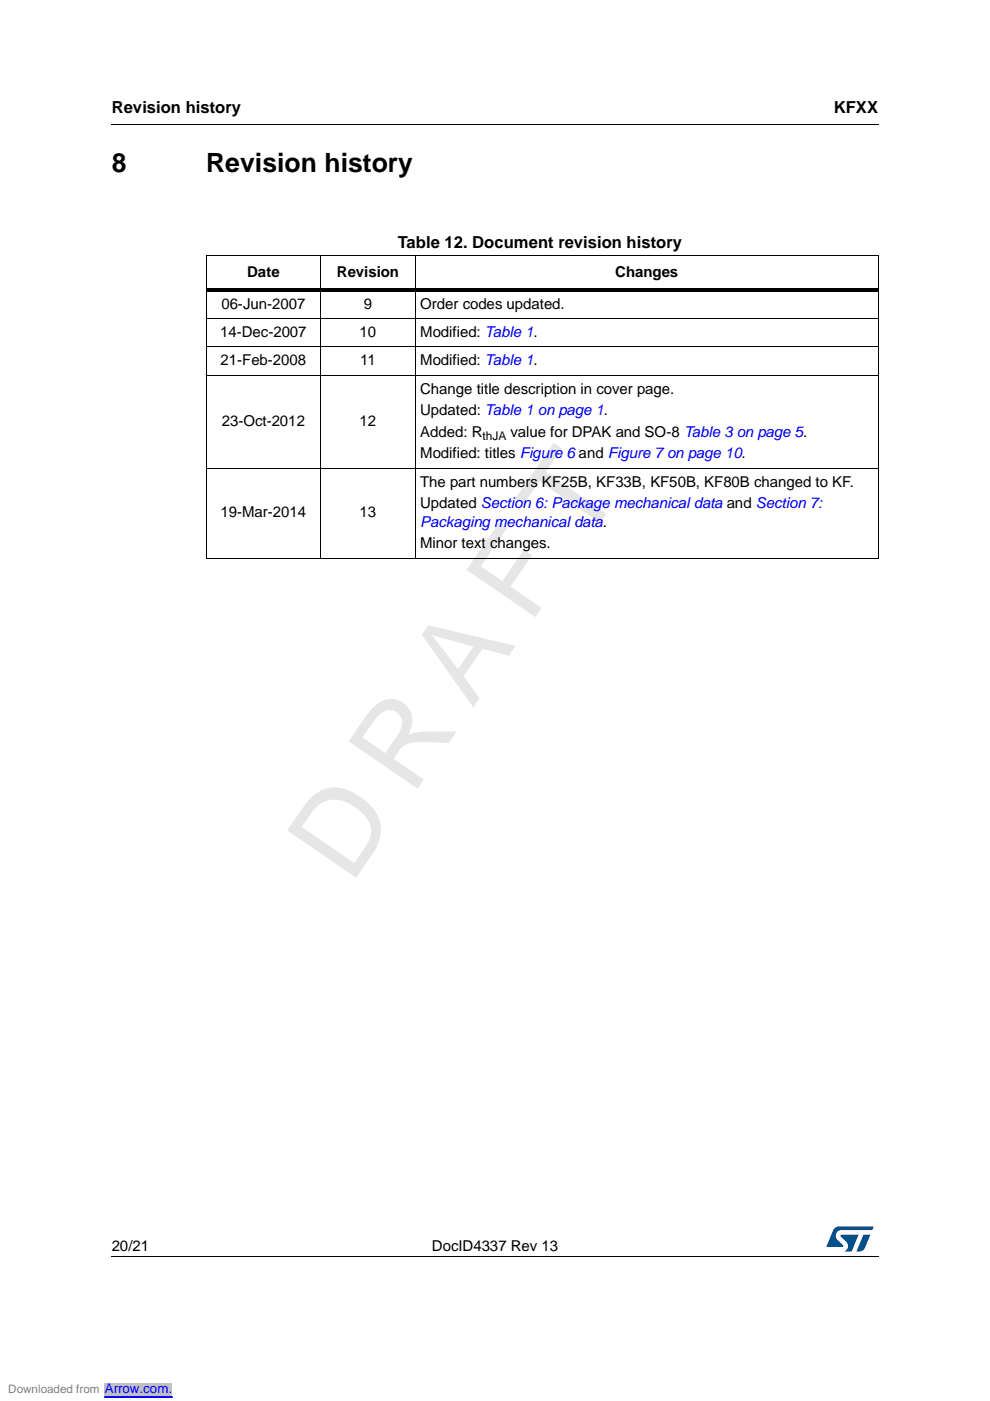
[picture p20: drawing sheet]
<svg xmlns="http://www.w3.org/2000/svg" width="210mm" height="297mm" viewBox="0 0 210 297" stroke-linecap="round" stroke-linejoin="round" font-family="sans-serif">
<defs><g id="words">
<text font-size="24.7" fill="#e6e6e6" x="74.4" y="187.7" transform="rotate(-55 74.4 187.7)">D R A F T</text>
<g font-size="5.6">
<text x="23.7" y="36.4">8</text>
<text x="43.7" y="36.4">Revision history</text>
</g>
<g font-size="3.5">
<text x="23.7" y="23.9">Revision history</text>
<text x="176.8" y="23.9">KFXX</text>
<text x="84.3" y="52.6">Table 12. Document revision history</text>
</g>
<g font-size="3.2">
<text x="52.4" y="58.7">Date</text>
<text x="71.4" y="58.7">Revision</text>
<text x="130.4" y="58.7">Changes</text>
<text x="46.9" y="65.4">06-Jun-2007</text>
<text x="77.1" y="65.4">9</text>
<text x="89.1" y="65.4">Order codes updated.</text>
<text x="46.7" y="71.4">14-Dec-2007</text>
<text x="76.2" y="71.4">10</text>
<text x="89.1" y="71.4">Modified: Table 1.</text>
<text x="46.8" y="77.4">21-Feb-2008</text>
<text x="76.4" y="77.4">11</text>
<text x="89.1" y="77.4">Modified: Table 1.</text>
<text x="89.1" y="83.4">Change title description in cover page.</text>
<text x="89.1" y="88">Updated: Table 1 on page 1.</text>
<text x="47" y="90.3">23-Oct-2012</text>
<text x="76.2" y="90.3">12</text>
<text x="89.1" y="92.6">Added: R</text>
<text x="108.2" y="92.6">value for DPAK and SO-8 Table 3 on page 5.</text>
<text x="89.1" y="97.2">Modified: titles Figure 6 and Figure 7 on page 10.</text>
<text x="89.1" y="103.2">The part numbers KF25B, KF33B, KF50B, KF80B changed to KF.</text>
<text x="89.1" y="107.8">Updated Section 6: Package mechanical data and Section 7:</text>
<text x="46.8" y="109.7">19-Mar-2014</text>
<text x="76.2" y="109.7">13</text>
<text x="89.1" y="116.2">Minor text changes.</text>
<text x="23.7" y="265.1">20/21</text>
<text x="91.6" y="265.1">DocID4337 Rev 13</text>
</g>
<text font-size="3.2" fill="#00f" x="89.1" y="111.6">Packaging mechanical data.</text>
<text font-size="2.8" fill="#00f" x="22.2" y="295.3">Arrow.com.</text>
<text font-size="2.5" x="102.3" y="93.4">thJA</text>
<text font-size="2.5" fill="#808080" x="1.8" y="295.3">Downloaded from</text>
</g></defs>
<path d="M23.6 26.2l.1 .2zM23.6 266.3l.1 .1z" fill="#000"/>
<path d="M23.7 26.3h162.6M23.7 266.4h162.6" fill="none" stroke="#000" stroke-width=".21"/>
<path d="M175.2 260h10v5.3h-10z" fill="#fff"/>
<g fill="#005189">
<path d="M176.9 260.5l1-.5 7.3 .1-.3 .7h-6.4a1.31 1.31 0 0 0-1.3 1.1 1.31 1.31 0 0 0 .8 1.4l.7 .7 .1 .3-3.6 .1z"/>
<path d="M183.1 261.8h1.4l-.6 1.6a2.16 2.16 0 0 1-1.3 1.9l-1-.1z"/>
<path d="M178.3 261.8l3.7 .1-1.4 3.3-1.5 .1a1.43 1.43 0 0 0 .6-1.7l-1.4-1.4z"/>
</g>
<path d="M43.6 54.1h142.7M43.7 54.2v64.1M68 54.1v64.3M88 54.1v64.3M186.2 54.2v64.1M43.6 67.6h142.7M43.6 73.5h142.7M43.6 79.5h142.7M43.6 99.3h142.7M43.6 118.4h142.7" fill="none" stroke="#000" stroke-width=".21"/>
<path d="M43.6 61.2h142.7v.7h-142.7z" fill="#000"/>
<path d="M0 294.6h70.6" fill="none" stroke="#fff" stroke-width="2.5" stroke-linecap="butt"/>
<path d="M22.2 293.3h14.3v2.6h-14.3z" fill="#c0c0c0"/>
<path d="M22.2 296.2h14.3" fill="none" stroke="#00f" stroke-width=".21"/>
<path d="M0 294.6h70.6" fill="none" stroke="#fff" stroke-width="2.5" stroke-linecap="butt"/>
<path d="M22.2 293.3h14.3v2.6h-14.3z" fill="#c0c0c0"/>
<path d="M22.2 296.2h14.3" fill="none" stroke="#00f" stroke-width=".21"/>
<path d="M0 294.6h70.6" fill="none" stroke="#fff" stroke-width="2.5" stroke-linecap="butt"/>
<path d="M22.2 293.3h14.3v2.6h-14.3z" fill="#c0c0c0"/>
<path d="M22.2 296.2h14.3" fill="none" stroke="#00f" stroke-width=".21"/>
<path d="M0 294.6h70.6" fill="none" stroke="#fff" stroke-width="2.5" stroke-linecap="butt"/>
<path d="M22.2 293.3h14.3v2.6h-14.3z" fill="#c0c0c0"/>
<path d="M22.2 296.2h14.3" fill="none" stroke="#00f" stroke-width=".21"/>
<path d="M0 294.6h70.6" fill="none" stroke="#fff" stroke-width="2.5" stroke-linecap="butt"/>
<path d="M22.2 293.3h14.3v2.6h-14.3z" fill="#c0c0c0"/>
<path d="M22.2 296.2h14.3" fill="none" stroke="#00f" stroke-width=".21"/>
<path d="M0 294.6h70.6" fill="none" stroke="#fff" stroke-width="2.5" stroke-linecap="butt"/>
<path d="M22.2 293.3h14.3v2.6h-14.3z" fill="#c0c0c0"/>
<path d="M22.2 296.2h14.3" fill="none" stroke="#00f" stroke-width=".21"/>
<path d="M0 294.6h70.6" fill="none" stroke="#fff" stroke-width="2.5" stroke-linecap="butt"/>
<path d="M22.2 293.3h14.3v2.6h-14.3z" fill="#c0c0c0"/>
<path d="M22.2 296.2h14.3" fill="none" stroke="#00f" stroke-width=".21"/>
<path d="M0 294.6h70.6" fill="none" stroke="#fff" stroke-width="2.5" stroke-linecap="butt"/>
<path d="M22.2 293.3h14.3v2.6h-14.3z" fill="#c0c0c0"/>
<path d="M22.2 296.2h14.3" fill="none" stroke="#00f" stroke-width=".21"/>
<path d="M0 294.6h70.6" fill="none" stroke="#fff" stroke-width="2.5" stroke-linecap="butt"/>
<path d="M22.2 293.3h14.3v2.6h-14.3z" fill="#c0c0c0"/>
<path d="M22.2 296.2h14.3" fill="none" stroke="#00f" stroke-width=".21"/>
<path d="M0 294.6h70.6" fill="none" stroke="#fff" stroke-width="2.5" stroke-linecap="butt"/>
<path d="M22.2 293.3h14.3v2.6h-14.3z" fill="#c0c0c0"/>
<path d="M22.2 296.2h14.3" fill="none" stroke="#00f" stroke-width=".21"/>
<path d="M0 294.6h70.6" fill="none" stroke="#fff" stroke-width="2.5" stroke-linecap="butt"/>
<path d="M22.2 293.3h14.3v2.6h-14.3z" fill="#c0c0c0"/>
<path d="M22.2 296.2h14.3" fill="none" stroke="#00f" stroke-width=".21"/>
<path d="M0 294.6h70.6" fill="none" stroke="#fff" stroke-width="2.5" stroke-linecap="butt"/>
<path d="M22.2 293.3h14.3v2.6h-14.3z" fill="#c0c0c0"/>
<path d="M22.2 296.2h14.3" fill="none" stroke="#00f" stroke-width=".21"/>
<path d="M0 294.6h70.6" fill="none" stroke="#fff" stroke-width="2.5" stroke-linecap="butt"/>
<path d="M22.2 293.3h14.3v2.6h-14.3z" fill="#c0c0c0"/>
<path d="M22.2 296.2h14.3" fill="none" stroke="#00f" stroke-width=".21"/>
<path d="M0 294.6h70.6" fill="none" stroke="#fff" stroke-width="2.5" stroke-linecap="butt"/>
<path d="M22.2 293.3h14.3v2.6h-14.3z" fill="#c0c0c0"/>
<path d="M22.2 296.2h14.3" fill="none" stroke="#00f" stroke-width=".21"/>
<path d="M0 294.6h70.6" fill="none" stroke="#fff" stroke-width="2.5" stroke-linecap="butt"/>
<path d="M22.2 293.3h14.3v2.6h-14.3z" fill="#c0c0c0"/>
<path d="M22.2 296.2h14.3" fill="none" stroke="#00f" stroke-width=".21"/>
<path d="M0 294.6h70.6" fill="none" stroke="#fff" stroke-width="2.5" stroke-linecap="butt"/>
<path d="M22.2 293.3h14.3v2.6h-14.3z" fill="#c0c0c0"/>
<path d="M22.2 296.2h14.3" fill="none" stroke="#00f" stroke-width=".21"/>
<path d="M0 294.6h70.6" fill="none" stroke="#fff" stroke-width="2.5" stroke-linecap="butt"/>
<path d="M22.2 293.3h14.3v2.6h-14.3z" fill="#c0c0c0"/>
<path d="M22.2 296.2h14.3" fill="none" stroke="#00f" stroke-width=".21"/>
<path d="M0 294.6h70.6" fill="none" stroke="#fff" stroke-width="2.5" stroke-linecap="butt"/>
<path d="M22.2 293.3h14.3v2.6h-14.3z" fill="#c0c0c0"/>
<path d="M22.2 296.2h14.3" fill="none" stroke="#00f" stroke-width=".21"/>
<path d="M0 294.6h70.6" fill="none" stroke="#fff" stroke-width="2.5" stroke-linecap="butt"/>
<path d="M22.2 293.3h14.3v2.6h-14.3z" fill="#c0c0c0"/>
<path d="M22.2 296.2h14.3" fill="none" stroke="#00f" stroke-width=".21"/>
<path d="M0 294.6h70.6" fill="none" stroke="#fff" stroke-width="2.5" stroke-linecap="butt"/>
<path d="M22.2 293.3h14.3v2.6h-14.3z" fill="#c0c0c0"/>
<path d="M22.2 296.2h14.3" fill="none" stroke="#00f" stroke-width=".21"/>
<use href="#words"/>
</svg>
